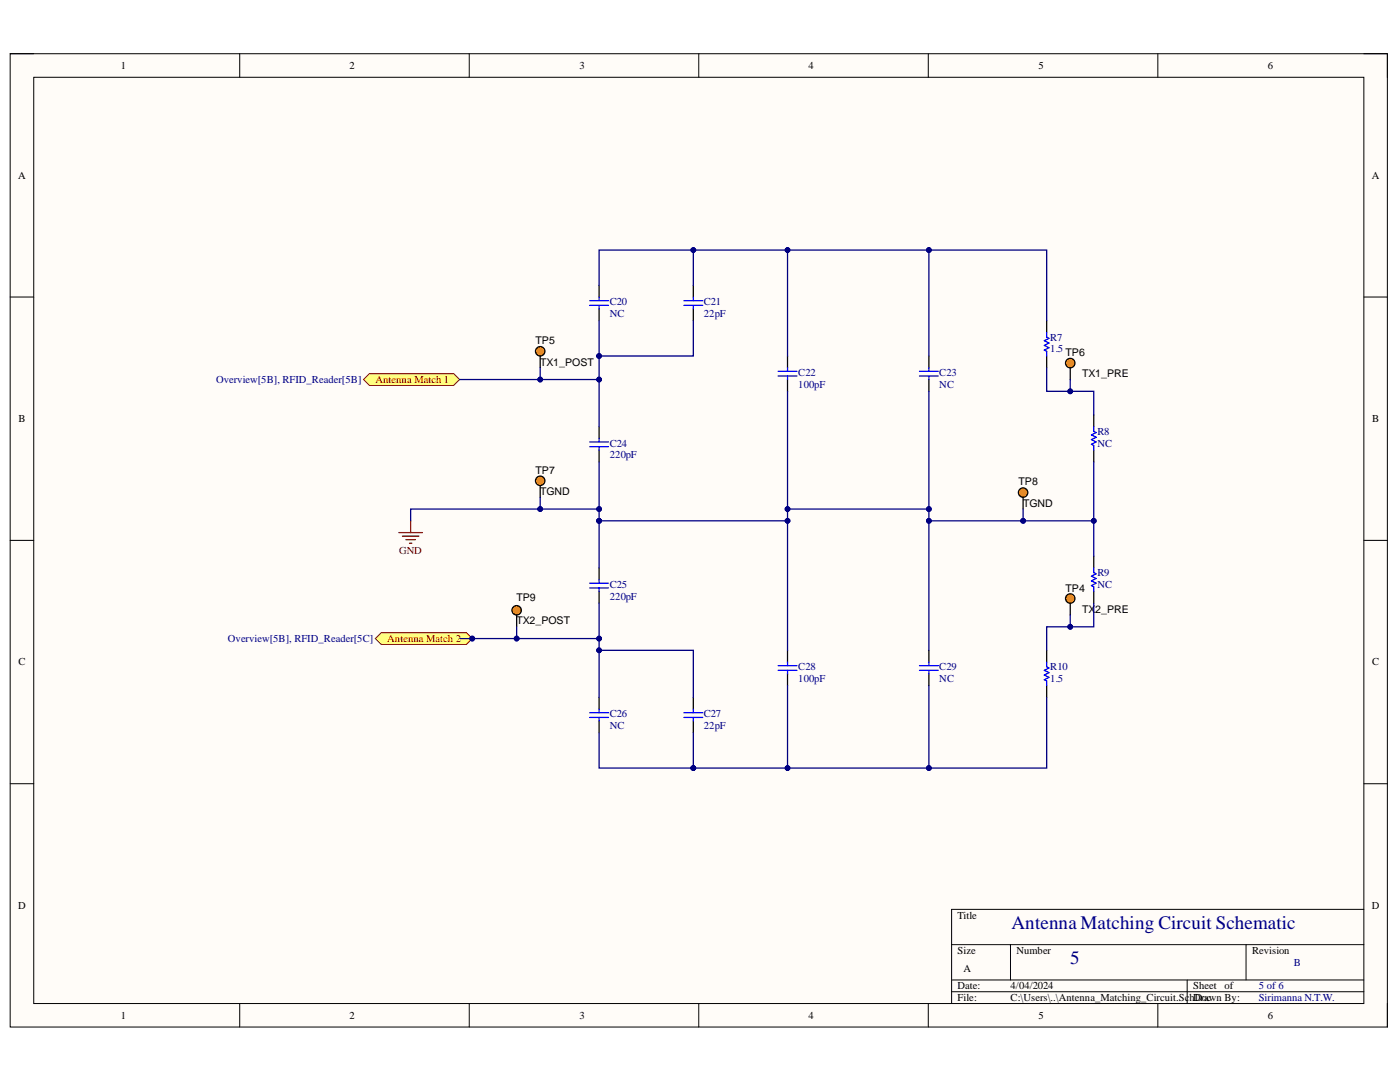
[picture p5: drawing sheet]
<svg xmlns="http://www.w3.org/2000/svg" width="279mm" height="216mm" viewBox="0 0 279 216" stroke-linecap="round" stroke-linejoin="round" font-family="sans-serif">
<defs><g id="words">
<g font-size="3.8" fill="#000080">
<text x="201.8" y="185.3">Antenna Matching Circuit Schematic</text>
<text x="213.6" y="192.3">5</text>
</g>
<g font-size="2.1">
<text x="24.1" y="13.8">1</text>
<text x="69.8" y="13.8">2</text>
<text x="115.7" y="13.8">3</text>
<text x="161.3" y="13.8">4</text>
<text x="207.2" y="13.8">5</text>
<text x="253" y="13.8">6</text>
<text x="3.6" y="35.7">A</text>
<text x="273.8" y="35.7">A</text>
<text x="106.9" y="68.7">TP5</text>
<text x="212.7" y="71.1">TP6</text>
<text x="107.8" y="72.9">TX1_POST</text>
<text x="216" y="75.3">TX1_PRE</text>
<text x="3.7" y="84.3">B</text>
<text x="273.9" y="84.3">B</text>
<text x="106.9" y="94.6">TP7</text>
<text x="107.8" y="98.8">TGND</text>
<text x="203.3" y="96.9">TP8</text>
<text x="204.2" y="101.1">TGND</text>
<text x="103.1" y="119.9">TP9</text>
<text x="212.7" y="118.1">TP4</text>
<text x="103.1" y="124.6">TX2_POST</text>
<text x="216" y="122.3">TX</text>
<text x="218.6" y="122.3">2_PRE</text>
<text x="3.7" y="132.8">C</text>
<text x="273.9" y="132.8">C</text>
<text x="3.6" y="181.4">D</text>
<text x="191.1" y="183.3">Title</text>
<text x="273.8" y="181.4">D</text>
<text x="191.1" y="190.4">Size</text>
<text x="202.9" y="190.4">Number</text>
<text x="249.9" y="190.4">Revision</text>
<text x="191.1" y="197.4">Date:</text>
<text x="192.3" y="193.9">A</text>
<text x="201.7" y="197.4">4/04/2024</text>
<text x="238.1" y="197.4">Sheet</text>
<text x="244.4" y="197.4">of</text>
<text x="24.1" y="203.3">1</text>
<text x="69.8" y="203.3">2</text>
<text x="115.7" y="203.3">3</text>
<text x="161.3" y="203.3">4</text>
<text x="191.1" y="199.8">File:</text>
<text x="201.7" y="199.8">C:\Users\..\Antenna_Matching_Circuit.SchDrawn By:</text>
<text x="207.2" y="203.3">5</text>
<text x="238.4" y="199.8">Doc</text>
<text x="253" y="203.3">6</text>
</g>
<g font-size="2.1" fill="#000080">
<text x="121.7" y="60.9">C20</text>
<text x="121.7" y="63.3">NC</text>
<text x="140.4" y="60.9">C21</text>
<text x="140.4" y="63.3">22pF</text>
<text x="209.6" y="68">R7</text>
<text x="209.6" y="70.3">1.5</text>
<text x="43.1" y="76.4">Overview[5B], RFID_Reader[5B]</text>
<text x="159.3" y="75.1">C22</text>
<text x="159.3" y="77.4">100pF</text>
<text x="187.5" y="75.1">C23</text>
<text x="187.5" y="77.4">NC</text>
<text x="121.7" y="89.2">C24</text>
<text x="219" y="86.8">R8</text>
<text x="219" y="89.2">NC</text>
<text x="121.7" y="91.4">220pF</text>
<text x="121.7" y="117.3">C25</text>
<text x="121.7" y="119.7">220pF</text>
<text x="219" y="114.9">R9</text>
<text x="219" y="117.3">NC</text>
<text x="45.5" y="128.1">Overview[5B], RFID_Reader[5C]</text>
<text x="159.3" y="133.8">C28</text>
<text x="159.3" y="136.1">100pF</text>
<text x="187.5" y="133.8">C29</text>
<text x="187.5" y="136.1">NC</text>
<text x="209.6" y="133.8">R10</text>
<text x="209.6" y="136.1">1.5</text>
<text x="121.7" y="143.2">C26</text>
<text x="140.4" y="143.2">C27</text>
<text x="121.7" y="145.5">NC</text>
<text x="140.4" y="145.5">22pF</text>
<text x="251.2" y="197.4">5 of 6</text>
<text x="258.2" y="192.7">B</text>
<text x="251.2" y="199.8">Sirimanna N.T.W.</text>
</g>
<g font-size="2.1" fill="#800000">
<text x="74.9" y="76.4">Antenna Match 1</text>
<text x="79.7" y="110.5">GND</text>
<text x="77.3" y="128.1">Antenna Match 2</text>
</g>
</g></defs>
<path d="M2 10.7h274.9v194.2h-274.9z" fill-rule="evenodd" fill="#fffcf8"/>
<path d="M2 10.7h274.9v194.2h-274.9z" fill="none" stroke="#000" stroke-width=".2"/>
<path d="M6.7 15.4h265.5v184.8h-265.5z" fill-rule="evenodd" fill="#fffcf8"/>
<g fill="none" stroke="#000" stroke-width=".2">
<path d="M2 10.7h4.7M6.7 15.4h265.5v184.8h-265.5zM47.8 10.7v4.7M93.6 10.7v4.7M139.5 10.7v4.7M185.3 10.7v4.7M231.1 10.7v4.7M272.2 10.7h4.7v4.7M2 59.3h4.7M272.2 59.3h4.7M2 107.8h4.7M272.2 107.8h4.7"/>
<path d="M2 156.4h4.7M272.2 156.4h4.7M189.9 188.5h82.3M189.9 195.5h82.3M189.9 197.9h82.3M201.7 188.5v7M236.9 195.5v4.7M248.7 188.5v7M272.2 181.5h-82.3v18.7M47.8 200.2v4.7M93.6 200.2v4.7M139.5 200.2v4.7"/>
<path d="M185.3 200.2v4.7M231.1 200.2v4.7M276.9 200.2v4.7"/>
</g>
<path d="M208.9 64v2.3M208.9 71v2.4M218.3 82.8v2.3M218.3 89.8v2.4M218.3 111v2.3M218.3 118v2.4M208.9 129.8v2.3M208.9 136.8v2.4" fill="none" stroke="#000" stroke-width=".25"/>
<path d="M208.9 66.3v1l.5 .2-1 .5 1 .5-1 .4 1 .5-1 .5 .5 .2v.9M218.3 85.1v1l.5 .2-1 .5 1 .5-1 .4 1 .5-1 .5 .5 .2v.9M218.3 113.3v1l.5 .2-1 .5 1 .4-1 .5 1 .5-1 .4 .5 .3v.9M208.9 132.1v1l.5 .2-1 .5 1 .4-1 .5 1 .5-1 .4 .5 .3v.9" fill="none" stroke="#00f" stroke-width=".25"/>
<path d="M72.5 75.7l1.2-1.1h16.8l1.2 1.1-1.2 1.2h-16.8z" fill-rule="evenodd" fill="#ffff80"/>
<path d="M72.5 75.7l1.2-1.1h16.8l1.2 1.1-1.2 1.2h-16.8z" fill="none" stroke="#800000" stroke-width=".2"/>
<path d="M76.1 126.2h17l1.1 1.2-1.1 1.2h-17l-1.2-1.2z" fill-rule="evenodd" fill="#ffff80"/>
<path d="M76.1 126.2h17l1.1 1.2-1.1 1.2h-17l-1.2-1.2z" fill="none" stroke="#800000" stroke-width=".2"/>
<circle cx="94.2" cy="127.4" r=".47" fill="#000080"/>
<circle cx="94.2" cy="127.4" r=".47" fill="none" stroke="#000080" stroke-width=".2"/>
<g fill="none" stroke="#000" stroke-width=".25">
<path d="M119.6 56.9v2.4M138.4 56.9v2.4M119.6 61.6v2.4M138.4 61.6v2.4M157.2 71v2.4M157.2 75.7v2.4M185.4 71v2.4M185.4 75.7v2.4M119.6 85.1v2.4M119.6 89.8v2.4M119.6 113.3v2.4M119.6 118v2.4"/>
<path d="M119.6 139.2v2.3M138.4 139.2v2.3M157.2 129.8v2.3M157.2 134.5v2.3M185.4 129.8v2.3M185.4 134.5v2.3M119.6 143.9v2.3M138.4 143.9v2.3"/>
</g>
<g fill="none" stroke="#00f" stroke-width=".25">
<path d="M117.7 60h3.7M119.6 59.3v.7M136.5 60h3.7M138.4 59.3v.7M117.7 60.9h3.7M119.6 60.9v.7M136.5 60.9h3.7M138.4 60.9v.7M155.3 74.1h3.8M155.3 75h3.8M157.2 73.4v.7M157.2 75v.7"/>
<path d="M183.5 74.1h3.8M183.5 75h3.8M185.4 73.4v.7M185.4 75v.7M117.7 88.2h3.7M117.7 89.1h3.7M119.6 87.5v.7M119.6 89.1v.7M117.7 116.4h3.7M117.7 117.3h3.7M119.6 115.7v.7M119.6 117.3v.7"/>
<path d="M155.3 132.8h3.8M155.3 133.8h3.8M157.2 132.1v.7M157.2 133.8v.7M183.5 132.8h3.8M183.5 133.8h3.8M185.4 132.1v.7M185.4 133.8v.7M117.7 142.2h3.7M117.7 143.2h3.7M119.6 141.5v.7M119.6 143.2v.7"/>
<path d="M136.5 142.2h3.7M136.5 143.2h3.7M138.4 141.5v.7M138.4 143.2v.7"/>
</g>
<path d="M79.6 106.3h4.7M80.3 107h3.3M81 107.7h1.9M81.7 108.4h.5M82 103.9v2.4" fill="none" stroke="#800000" stroke-width=".25"/>
<circle cx="107.8" cy="70.1" r=".94" fill="#fd8300"/>
<g fill="none" stroke="#000" stroke-width=".25">
<path d="M107.8 71v2.4"/>
<circle cx="107.8" cy="70.1" r=".94"/>
</g>
<circle cx="107.8" cy="95.9" r=".94" fill="#fd8300"/>
<g fill="none" stroke="#000" stroke-width=".25">
<path d="M107.8 96.9v2.3"/>
<circle cx="107.8" cy="95.9" r=".94"/>
</g>
<circle cx="103.1" cy="121.8" r=".94" fill="#fd8300"/>
<g fill="none" stroke="#000" stroke-width=".25">
<path d="M103.1 122.7v2.4"/>
<circle cx="103.1" cy="121.8" r=".94"/>
</g>
<circle cx="204.2" cy="98.3" r=".94" fill="#fd8300"/>
<g fill="none" stroke="#000" stroke-width=".25">
<path d="M204.2 99.2v2.4"/>
<circle cx="204.2" cy="98.3" r=".94"/>
</g>
<circle cx="213.6" cy="119.4" r=".94" fill="#fd8300"/>
<g fill="none" stroke="#000" stroke-width=".25">
<path d="M213.6 120.4v2.3"/>
<circle cx="213.6" cy="119.4" r=".94"/>
</g>
<circle cx="213.6" cy="72.5" r=".94" fill="#fd8300"/>
<g fill="none" stroke="#000" stroke-width=".25">
<path d="M213.6 73.4v2.3"/>
<circle cx="213.6" cy="72.5" r=".94"/>
</g>
<path d="M138.4 64v7h-18.8" fill="none" stroke="#000080" stroke-width=".25"/>
<circle cx="119.6" cy="71" r=".47" fill="#000080"/>
<circle cx="119.6" cy="71" r=".47" fill="none" stroke="#000080" stroke-width=".2"/>
<path d="M119.6 129.8h18.8v9.4" fill="none" stroke="#000080" stroke-width=".25"/>
<circle cx="119.6" cy="129.8" r=".47" fill="#000080"/>
<circle cx="119.6" cy="129.8" r=".47" fill="none" stroke="#000080" stroke-width=".2"/>
<path d="M138.4 49.9v7" fill="none" stroke="#000080" stroke-width=".25"/>
<circle cx="138.4" cy="49.9" r=".47" fill="#000080"/>
<circle cx="138.4" cy="49.9" r=".47" fill="none" stroke="#000080" stroke-width=".2"/>
<path d="M138.4 146.2v7.1" fill="none" stroke="#000080" stroke-width=".25"/>
<circle cx="138.4" cy="153.3" r=".47" fill="#000080"/>
<circle cx="138.4" cy="153.3" r=".47" fill="none" stroke="#000080" stroke-width=".2"/>
<path d="M119.6 146.2v7.1h18.8" fill="none" stroke="#000080" stroke-width=".25"/>
<circle cx="138.4" cy="153.3" r=".47" fill="#000080"/>
<circle cx="138.4" cy="153.3" r=".47" fill="none" stroke="#000080" stroke-width=".2"/>
<path d="M185.4 136.8v16.5" fill="none" stroke="#000080" stroke-width=".25"/>
<circle cx="185.4" cy="153.3" r=".47" fill="#000080"/>
<circle cx="185.4" cy="153.3" r=".47" fill="none" stroke="#000080" stroke-width=".2"/>
<path d="M185.4 49.9v21.1" fill="none" stroke="#000080" stroke-width=".25"/>
<circle cx="185.4" cy="49.9" r=".47" fill="#000080"/>
<circle cx="185.4" cy="49.9" r=".47" fill="none" stroke="#000080" stroke-width=".2"/>
<path d="M218.3 103.9v7.1" fill="none" stroke="#000080" stroke-width=".25"/>
<circle cx="218.3" cy="103.9" r=".47" fill="#000080"/>
<circle cx="218.3" cy="103.9" r=".47" fill="none" stroke="#000080" stroke-width=".2"/>
<path d="M157.2 136.8v16.5" fill="none" stroke="#000080" stroke-width=".25"/>
<circle cx="157.2" cy="153.3" r=".47" fill="#000080"/>
<circle cx="157.2" cy="153.3" r=".47" fill="none" stroke="#000080" stroke-width=".2"/>
<path d="M157.2 49.9v21.1" fill="none" stroke="#000080" stroke-width=".25"/>
<circle cx="157.2" cy="49.9" r=".47" fill="#000080"/>
<circle cx="157.2" cy="49.9" r=".47" fill="none" stroke="#000080" stroke-width=".2"/>
<path d="M119.6 103.9v9.4" fill="none" stroke="#000080" stroke-width=".25"/>
<circle cx="119.6" cy="103.9" r=".47" fill="#000080"/>
<circle cx="119.6" cy="103.9" r=".47" fill="none" stroke="#000080" stroke-width=".2"/>
<path d="M119.6 101.6v2.3" fill="none" stroke="#000080" stroke-width=".25"/>
<circle cx="119.6" cy="101.6" r=".47" fill="#000080"/>
<circle cx="119.6" cy="101.6" r=".47" fill="none" stroke="#000080" stroke-width=".2"/>
<circle cx="119.6" cy="103.9" r=".47" fill="#000080"/>
<circle cx="119.6" cy="103.9" r=".47" fill="none" stroke="#000080" stroke-width=".2"/>
<path d="M119.6 103.9h37.6" fill="none" stroke="#000080" stroke-width=".25"/>
<circle cx="157.2" cy="103.9" r=".47" fill="#000080"/>
<circle cx="157.2" cy="103.9" r=".47" fill="none" stroke="#000080" stroke-width=".2"/>
<circle cx="119.6" cy="103.9" r=".47" fill="#000080"/>
<circle cx="119.6" cy="103.9" r=".47" fill="none" stroke="#000080" stroke-width=".2"/>
<path d="M157.2 101.6h28.2" fill="none" stroke="#000080" stroke-width=".25"/>
<circle cx="185.4" cy="101.6" r=".47" fill="#000080"/>
<circle cx="185.4" cy="101.6" r=".47" fill="none" stroke="#000080" stroke-width=".2"/>
<circle cx="157.2" cy="101.6" r=".47" fill="#000080"/>
<circle cx="157.2" cy="101.6" r=".47" fill="none" stroke="#000080" stroke-width=".2"/>
<path d="M107.8 73.4v2.3" fill="none" stroke="#000080" stroke-width=".25"/>
<circle cx="107.8" cy="75.7" r=".47" fill="#000080"/>
<circle cx="107.8" cy="75.7" r=".47" fill="none" stroke="#000080" stroke-width=".2"/>
<path d="M107.8 99.2v2.4" fill="none" stroke="#000080" stroke-width=".25"/>
<circle cx="107.8" cy="101.6" r=".47" fill="#000080"/>
<circle cx="107.8" cy="101.6" r=".47" fill="none" stroke="#000080" stroke-width=".2"/>
<path d="M213.6 75.7v2.4" fill="none" stroke="#000080" stroke-width=".25"/>
<circle cx="213.6" cy="78.1" r=".47" fill="#000080"/>
<circle cx="213.6" cy="78.1" r=".47" fill="none" stroke="#000080" stroke-width=".2"/>
<path d="M213.6 122.7v2.4" fill="none" stroke="#000080" stroke-width=".25"/>
<circle cx="213.6" cy="125.1" r=".47" fill="#000080"/>
<circle cx="213.6" cy="125.1" r=".47" fill="none" stroke="#000080" stroke-width=".2"/>
<path d="M204.2 101.6v2.3" fill="none" stroke="#000080" stroke-width=".25"/>
<circle cx="204.2" cy="103.9" r=".47" fill="#000080"/>
<circle cx="204.2" cy="103.9" r=".47" fill="none" stroke="#000080" stroke-width=".2"/>
<path d="M91.7 75.7h27.9" fill="none" stroke="#000080" stroke-width=".25"/>
<circle cx="107.8" cy="75.7" r=".47" fill="#000080"/>
<circle cx="107.8" cy="75.7" r=".47" fill="none" stroke="#000080" stroke-width=".2"/>
<circle cx="119.6" cy="75.7" r=".47" fill="#000080"/>
<circle cx="119.6" cy="75.7" r=".47" fill="none" stroke="#000080" stroke-width=".2"/>
<path d="M218.3 120.4v4.7h-9.4v4.7" fill="none" stroke="#000080" stroke-width=".25"/>
<circle cx="213.6" cy="125.1" r=".47" fill="#000080"/>
<circle cx="213.6" cy="125.1" r=".47" fill="none" stroke="#000080" stroke-width=".2"/>
<path d="M208.9 73.4v4.7h9.4v4.7" fill="none" stroke="#000080" stroke-width=".25"/>
<circle cx="213.6" cy="78.1" r=".47" fill="#000080"/>
<circle cx="213.6" cy="78.1" r=".47" fill="none" stroke="#000080" stroke-width=".2"/>
<path d="M119.6 64v21.1" fill="none" stroke="#000080" stroke-width=".25"/>
<circle cx="119.6" cy="75.7" r=".47" fill="#000080"/>
<circle cx="119.6" cy="75.7" r=".47" fill="none" stroke="#000080" stroke-width=".2"/>
<circle cx="119.6" cy="71" r=".47" fill="#000080"/>
<circle cx="119.6" cy="71" r=".47" fill="none" stroke="#000080" stroke-width=".2"/>
<path d="M119.6 56.9v-7h89.3v14.1" fill="none" stroke="#000080" stroke-width=".25"/>
<circle cx="138.4" cy="49.9" r=".47" fill="#000080"/>
<circle cx="138.4" cy="49.9" r=".47" fill="none" stroke="#000080" stroke-width=".2"/>
<circle cx="157.2" cy="49.9" r=".47" fill="#000080"/>
<circle cx="157.2" cy="49.9" r=".47" fill="none" stroke="#000080" stroke-width=".2"/>
<circle cx="185.4" cy="49.9" r=".47" fill="#000080"/>
<circle cx="185.4" cy="49.9" r=".47" fill="none" stroke="#000080" stroke-width=".2"/>
<path d="M185.4 78.1v51.7" fill="none" stroke="#000080" stroke-width=".25"/>
<circle cx="185.4" cy="103.9" r=".47" fill="#000080"/>
<circle cx="185.4" cy="103.9" r=".47" fill="none" stroke="#000080" stroke-width=".2"/>
<circle cx="185.4" cy="101.6" r=".47" fill="#000080"/>
<circle cx="185.4" cy="101.6" r=".47" fill="none" stroke="#000080" stroke-width=".2"/>
<path d="M208.9 139.2v14.1h-70.5" fill="none" stroke="#000080" stroke-width=".25"/>
<circle cx="185.4" cy="153.3" r=".47" fill="#000080"/>
<circle cx="185.4" cy="153.3" r=".47" fill="none" stroke="#000080" stroke-width=".2"/>
<circle cx="157.2" cy="153.3" r=".47" fill="#000080"/>
<circle cx="157.2" cy="153.3" r=".47" fill="none" stroke="#000080" stroke-width=".2"/>
<circle cx="138.4" cy="153.3" r=".47" fill="#000080"/>
<circle cx="138.4" cy="153.3" r=".47" fill="none" stroke="#000080" stroke-width=".2"/>
<path d="M157.2 78.1v51.7" fill="none" stroke="#000080" stroke-width=".25"/>
<circle cx="157.2" cy="103.9" r=".47" fill="#000080"/>
<circle cx="157.2" cy="103.9" r=".47" fill="none" stroke="#000080" stroke-width=".2"/>
<circle cx="157.2" cy="101.6" r=".47" fill="#000080"/>
<circle cx="157.2" cy="101.6" r=".47" fill="none" stroke="#000080" stroke-width=".2"/>
<path d="M119.6 92.2v9.4h-37.6v2.3" fill="none" stroke="#000080" stroke-width=".25"/>
<circle cx="107.8" cy="101.6" r=".47" fill="#000080"/>
<circle cx="107.8" cy="101.6" r=".47" fill="none" stroke="#000080" stroke-width=".2"/>
<circle cx="119.6" cy="101.6" r=".47" fill="#000080"/>
<circle cx="119.6" cy="101.6" r=".47" fill="none" stroke="#000080" stroke-width=".2"/>
<path d="M218.3 92.2v11.7h-32.9" fill="none" stroke="#000080" stroke-width=".25"/>
<circle cx="218.3" cy="103.9" r=".47" fill="#000080"/>
<circle cx="218.3" cy="103.9" r=".47" fill="none" stroke="#000080" stroke-width=".2"/>
<circle cx="204.2" cy="103.9" r=".47" fill="#000080"/>
<circle cx="204.2" cy="103.9" r=".47" fill="none" stroke="#000080" stroke-width=".2"/>
<circle cx="185.4" cy="103.9" r=".47" fill="#000080"/>
<circle cx="185.4" cy="103.9" r=".47" fill="none" stroke="#000080" stroke-width=".2"/>
<path d="M119.6 120.4v18.8" fill="none" stroke="#000080" stroke-width=".25"/>
<circle cx="119.6" cy="129.8" r=".47" fill="#000080"/>
<circle cx="119.6" cy="129.8" r=".47" fill="none" stroke="#000080" stroke-width=".2"/>
<circle cx="119.6" cy="127.4" r=".47" fill="#000080"/>
<circle cx="119.6" cy="127.4" r=".47" fill="none" stroke="#000080" stroke-width=".2"/>
<path d="M91.8 127.4h27.8" fill="none" stroke="#000080" stroke-width=".25"/>
<circle cx="94.2" cy="127.4" r=".47" fill="#000080"/>
<circle cx="94.2" cy="127.4" r=".47" fill="none" stroke="#000080" stroke-width=".2"/>
<circle cx="103.1" cy="127.4" r=".47" fill="#000080"/>
<circle cx="103.1" cy="127.4" r=".47" fill="none" stroke="#000080" stroke-width=".2"/>
<circle cx="119.6" cy="127.4" r=".47" fill="#000080"/>
<circle cx="119.6" cy="127.4" r=".47" fill="none" stroke="#000080" stroke-width=".2"/>
<path d="M103.1 125.1v2.3" fill="none" stroke="#000080" stroke-width=".25"/>
<circle cx="103.1" cy="127.4" r=".47" fill="#000080"/>
<circle cx="103.1" cy="127.4" r=".47" fill="none" stroke="#000080" stroke-width=".2"/>
<use href="#words"/>
</svg>
